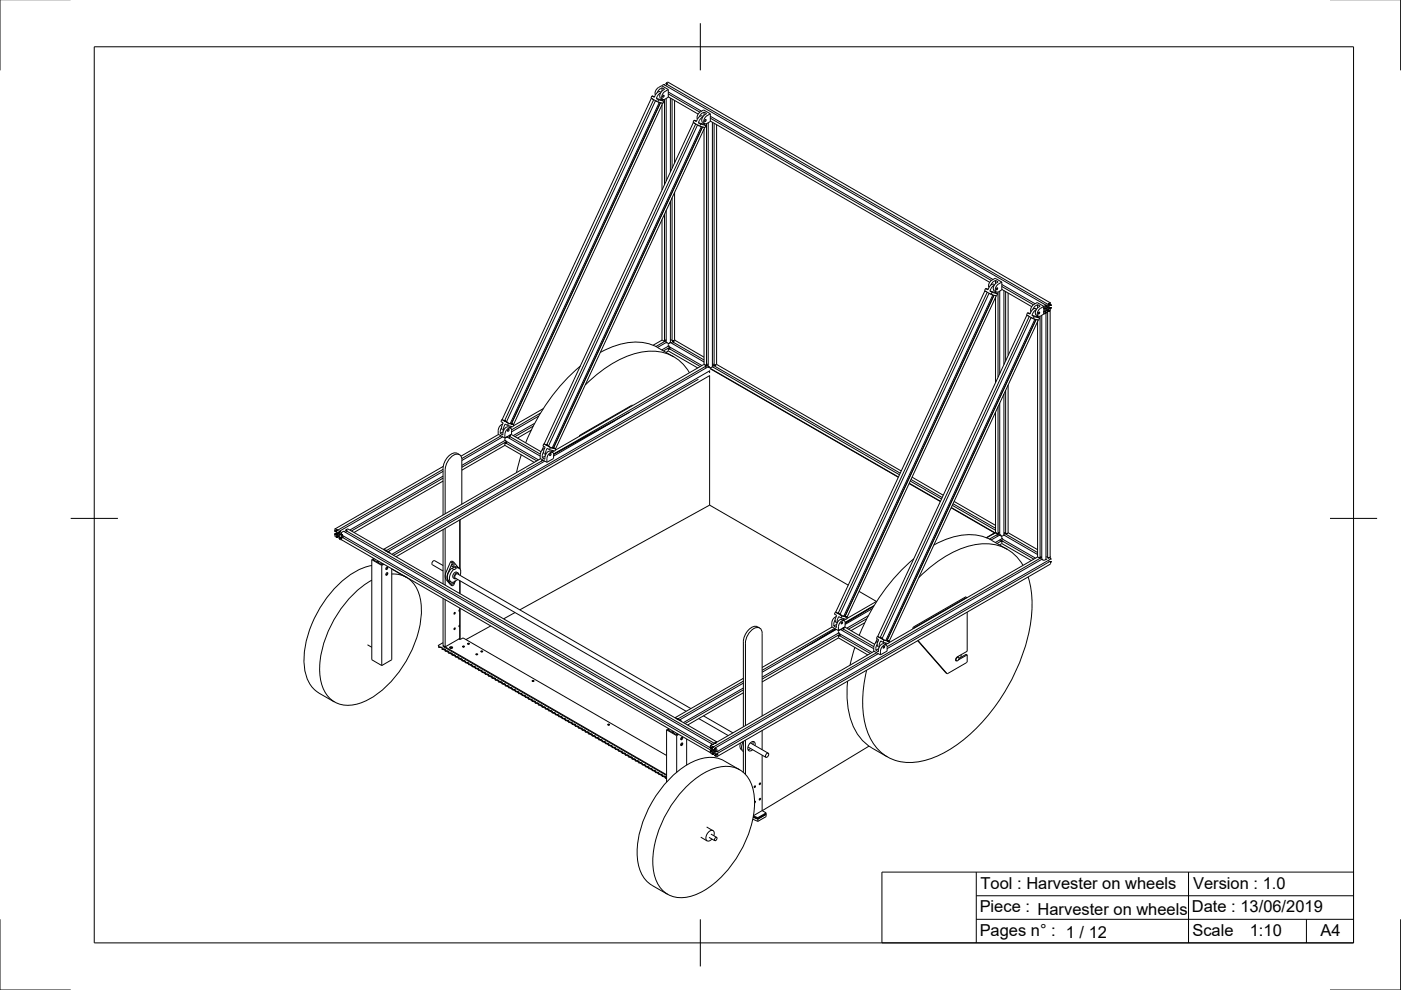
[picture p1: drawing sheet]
<svg xmlns="http://www.w3.org/2000/svg" width="297mm" height="210mm" viewBox="0 0 297 210" stroke-linecap="round" stroke-linejoin="round" font-family="sans-serif">
<defs><g id="words">
<g font-size="3.5">
<text x="207.9" y="188.4">Tool : Harvester on wheels</text>
<text x="253" y="188.4">Version : 1.0</text>
<text x="207.7" y="193.4">Piece : Harvester on wheels</text>
<text x="252.7" y="193.5">Date : 13/06/2019</text>
<text x="207.7" y="198.4">Pages n° : 1 / 12</text>
<text x="252.8" y="198.5">Scale</text>
<text x="265" y="198.5">1:10</text>
<text x="280" y="198.4">A4</text>
</g>
</g></defs>
<!-- layer: Visible -->
<g fill="none" stroke="#000" stroke-width=".21">
<path d="M140 19.5l.1 .1M140 19.5l-.3-.1-.4 .3-.6 .9-.5-.3M140.1 19.7l-.6 .5-.4 .7M140.3 18.2l.4-.3 81.1 46.8M140.4 18.6l.5 .3a1.36 1.36 0 0 0-.8 1.9M140.4 18.6l-.6 .3-.4 .7M140.4 18.6v.7M140.7 17.9h.1M140.7 19.6l1-.6v1.6l-.7 .4-.5 .1a1 1 0 0 1 .2-1.5zM141.2 18.1v.1M141.2 17.8l81 46.8M141.2 18.1h.1"/>
<path d="M141.2 17.7h.1M141.2 17.8h.1M141.2 17.7v.1M141.2 17.6h.1M141.4 17.9l-.2 .2M141.5 17.4l-.3 .2M141.6 17.4l81.1 46.8M141.7 19l-1.4-.8a1.66 1.66 0 0 0-1.3 1.9M141.7 19.5l7 4.1M141.7 19.9l6.7 3.9M138.1 20.8l-31.6 68.2M138.2 20.9l.3 .2"/>
<path d="M138.2 20.3l-.2 .5 1.4 .8M138.2 20.3l.6 .2M138.6 21.1l-31.6 68.1M139.1 20.9l.5 .3M139.1 20.9l1.2 .3M139.3 21.5l-.3-.1-31.6 68.1M139.6 21.6l.2 .1-31.6 68.1-.5-.1M139.6 21.2l-.2 .4M139.6 21.2l1.2 .3M140 21.8l-31.6 68.1-.2-.2M140.1 20.8l.4 .3M140.2 21.8l.3 .1"/>
<path d="M140.3 21.2l.5 .3M140.4 21v.2M140.4 22.2v18.1M140.4 21l-.1 .2M140.5 21.9l-31.6 68.1M140.6 20.2h.2v.3l-.3 .1zM140.8 21.5l-.2 .4-1.2-.3M140.9 21.1v18.1M141.2 20.9v17.5M141.7 20.5l6.3 3.7M141.8 20.6h-.1M142.1 20.8v15.7"/>
<path d="M142.5 21v14.7M143 21.3v13.2M147 26l-31.6 68.1M147.1 26l.3 .2M147.1 25.5l-.2 .4 1.4 .8M147.1 25.5l.6 .1M147.5 26.3l-31.6 68.1M147.9 26.5l-31.6 68.1 .3 .2M147.9 26.5l.3 .2M148.1 26l.4 .3M148.1 26l1.1 .3M148.5 26.8l.2 .1-31.6 68.1-.5-.2"/>
<path d="M148.5 23.7l.7-.4 1.4 .8M148.5 23.7l-.6 .8v.8M148.5 26.3l-.2 .4M148.5 26.3l1.2 .3M148.9 24.6l.2 .1M148.9 23.9l-.6 .8M148.9 24.6h-.3l-.4 .2-.6 1-.5-.3M148.9 26.9l-31.6 68.1M149 24.8l-.6 .5-.3 .7M149.1 27h.3M149.2 26.3l.5 .3M149.3 23.8l.5 .3a1.36 1.36 0 0 0-.8 1.9l.4 .2"/>
<path d="M149.3 23.8l-.4 .2M149.3 23.8v.7M149.3 26.2v.2M149.3 27.3v49.9M149.3 26.2l-.1 .1M149.4 27l-31.6 68.2M149.6 25.4l.1-.1v.3l-.3 .2zM149.6 24.7l1-.6v1.7l-.7 .4h-.5a1 1 0 0 1 .2-1.5zM149.7 26.6l-.2 .5-1.2-.4M149.8 26.2v51.2M150.2 26v51.8M150.6 24.7l59.9 34.6"/>
<path d="M150.6 25.1l59.6 34.4M150.6 25.7l59.2 34.2M150.7 25.7h-.1M151 25.9v51.9M151.4 26.1v51.3M151.9 26.4v50.8l39.2 22.7M140.4 46.5v25.6l-1.9 1.1M140.9 45.4v26.9M141.2 44.6v28M142.1 42.7v29.9M142.5 41.9v30.4M143 40.8v31.3"/>
<path d="M210.3 59.4l.7-.4 1.4 .8M210.3 59.4l-.6 .7v.9M210.7 59.6l-.6 .8M211.1 59.5l.5 .3-.3 .2M211.1 59.5l-.4 .1M211.1 59.5v.6M211.3 60l-.6 .6a.86 .86 0 0 0 .5 1.3M123 77.6a41.7 41.7 0 0 0-11.5 16.3M127.3 74.7a13.1 13.1 0 0 1 11.3-1.4l4.2 2.4M140.3 74.2l1.4-.8 7.1 4.1M140.4 72.1h.1M140.4 72.2l.3 .1"/>
<path d="M140.7 72.3h.1M140.8 72.3h-.1M140.8 72.3h.1M140.9 72.3h.1M140.9 72.1h.3M140.9 72.3h-.1M141.2 72.1h.1M141.2 72.6l.3 .2M141.2 72.6l-1.8 1.1M141.2 72.2l-2.2 1.3M141.3 72.6h.1M141.6 72.8h.2l-.1 .6"/>
<path d="M141.7 74v.4M141.7 74.3v.1M141.7 73.4h.1M141.7 74h.1M141.7 74.4l-.5 .3M141.7 74.4l6.2 3.6M141.8 73.9h.1M141.8 73.9l6.7 3.8M142 73.6l-1.3 .8M142.1 72.6h.1M142.1 73.7l-.1 .3M142.1 73.6v.1"/>
<path d="M142.1 72.6l-.3 .2M142.1 72.6l7.2 4.1M142.5 72.1h-.4M142.5 72.3h.1M142.6 72.3h.1M142.6 72.8v.1M142.6 72.5l6.7 3.8M142.6 72.4v.1M142.6 72.8h.1M142.6 72.4h.1M142.6 72.5h.1M142.7 72.3h.1"/>
<path d="M142.7 72.3l.4-.2 6.2 3.6M142.7 72.3v.1M142.8 72.6l-.2 .2M143 72l.1 .1M143 72.1h.1M146.2 79a9.1 9.1 0 0 0-10.1-4.4 23.6 23.6 0 0 0-12 7M149.2 77.3l-31.5 18.2M149.3 77.2l-.1 .1M149.3 77.3l.3 .2M149.5 77.7l.2 .3M149.6 77.5h.1M149.6 77.4h.1"/>
<path d="M149.7 77.6h.1M149.7 77.6l-32.3 18.7 16.1-8.9M149.7 78h.1M149.7 77.4l-.1 .1M149.7 77.4h.1M149.8 77.4h.1M149.8 77.2h.3M150.1 77.2h.1M150.1 77.3h.1M150.2 77.8l.3 .1M150.2 77.8l-32.8 18.9M150.2 77.8h.1"/>
<path d="M150.5 78.6v.5M150.5 79.6v27.5M150.5 79.6l-66.5 38.4M150.5 78.1l40 23.1M150.5 78.6l-67.4 38.9M150.8 77.9h-.3l40 23.2M151 77.8h.1M151 77.8l-.3 .1M151 77.4l39.9 22.9M151 77.8l39.7 22.9M151.4 77.2l-.4 .1M151.4 77.4h.1"/>
<path d="M151.5 77.4h.1M151.5 77.4l.1 .1M151.6 77.4h.1M151.9 77.3l-.3 .2M152 77.2l-.1 .1M208.8 61.7l-31.7 68.1M208.9 61.7l.3 .2M209 61.2l-.3 .4 1.4 .8M209 61.2l.5 .1M209.3 61.9l-31.6 68.2M209.7 61l-.3 .5-.4-.3M209.7 62.2l-31.6 68.1"/>
<path d="M209.7 62.2l.3 .1M209.9 61.7l.5 .3M209.9 61.7l1.1 .3M210.1 61.2l-.2 .5M210.3 62.5h.2l-31.6 68.2-.8-.4M210.4 62l-.3 .4M210.4 62l1.1 .3M210.7 60.3l.2 .1M210.7 60.3l-.5 .1-.5 .6M210.8 60.5l-.7 .7M210.9 62.6l.3 .1M211 62l.5 .3"/>
<path d="M211.1 61.9v.2M211.1 63v18.1M211.1 61.8l-.1 .2M211.2 62.7l-31.6 68.1M211.4 61h.1v.3l-.3 .1zM211.4 60.4l1-.6v1.6l-.7 .4-.5 .1a1 1 0 0 1 .2-1.5zM211.5 62.3l-.2 .5-1.2-.4M211.6 61.9v18.1M212 61.7v17.5M212.4 60.3l7.1 4.1M212.4 60.7l6.7 3.9M212.4 61.4l6.3 3.6"/>
<path d="M212.5 61.4h-.1M212.9 61.6v15.7M213.2 61.8v14.7M213.7 62.1v13.3M217.7 66.8l-31.7 68.1M217.8 66.9l.3 .1M217.8 66.3l-.1 .5 1.4 .8M217.8 66.3l.6 .2M218.2 67.1l-31.6 68.1M218.6 67.3l-31.6 68.2M218.6 67.3l.3 .2M218.8 66.9l.5 .2"/>
<path d="M218.8 66.9l1.1 .3M219.2 67.6l.2 .1-31.6 68.1-.8-.3M219.3 67.1l-.2 .5M219.3 67.1l1.1 .3M219.6 65.4l.2 .1M219.6 64.8l-.6 .8M219.7 65.4h-.4l-.4 .3-.5 .9-.6-.3M219.7 67.7l-31.6 68.1M219.7 65.7l-.6 .5-.3 .7M219.9 67.8l.2 .1M219.9 67.2l.5 .2M220 64.6l.5 .3-.3 .2"/>
<path d="M220 64.6l-.4 .2M220 64.6v.7M220 67v.2M220 68.2v49.8M220 67l-.1 .2M220.1 67.9l-31.6 68.1M220.2 65.1l-.5 .6a.84 .84 0 0 0 .4 1.3M220.3 66.2h.1v.3l-.3 .1zM220.4 65.6l.9-.6v1.6l-.7 .4h-.5a1 1 0 0 1 .3-1.4zM220.4 67.4l-.2 .5-1.1-.3M220.5 67v51.3M220.9 66.9v51.7"/>
<path d="M221.3 65l-1.4-.9a1.66 1.66 0 0 0-1.3 2M221.3 66.5h.2M221.3 65.9l.1 .1M221.3 66.4l.2 .1M221.3 65.5h.1M221.3 66.1h.1M221.4 66h.1M221.4 65.5h.1M221.4 66v.1h.2M221.4 65.3l.4 .2M221.4 65.4l.4 .2M221.4 66l.2 .1"/>
<path d="M221.6 66.1v.2l.2-.1M221.7 66.1l.1 .1M221.7 64.9l.3 .2M221.7 65.3l-.3-.1v.2M221.7 65.8l-.1 .3M221.8 65.3v.2M221.8 64.7l-.5 .4M221.8 65.6v.1M221.8 66.3h.1M221.8 64.8l.3 .2M221.8 65.5v.1M221.8 66.3l-.3 .2"/>
<path d="M221.8 64.7h.1M221.8 66.3v52.3l-.5 .2-.4-.2M221.8 64.7v.1M221.8 66.2h.1M221.8 64.8h.1M221.8 64.8l-.2 .1 .2 .3M221.8 65.8h.1M221.8 65.8l-.2 .3M221.8 65.2h.1M222 65.1l-.2 .1M222 65.7l-.2 .1M222 65.7h.1"/>
<path d="M222.1 65.2h.1v.2l-.3 .2zM222.1 65l-.1 .1M222.1 65.6l.3 .2M222.1 66h.1M222.1 66v52.3M222.2 66h.1M222.2 64.9l-.1 .1M222.2 65.6l-.1 .1M222.2 64.5v.1M222.2 65.9v.1M222.2 65.6l.2 .2M222.3 65.6h-.1"/>
<path d="M222.3 64.9h-.1M222.3 64.5h.1M222.3 64.6h.1M222.3 65.9h.1M222.3 66h.1M222.3 64.6l.1-.1v.1M222.3 64.4h.1M222.3 64.4v.1M222.3 65.4v.1M222.3 65.3l.3 .2M222.3 65.5h.3M222.4 64.6l-.2 .3"/>
<path d="M222.4 65.8l-.1 .1M222.5 64.7l-.2 .7M222.5 64.7l.1 .1M222.5 64.7l.1-.1v.2M222.6 65.9l-.3 .1-.4-.2 .3 .2M222.6 64.2l-.3 .2M222.6 64.2l.1 .1v.4M222.6 65.3v.2M222.6 65.3h.1M222.6 64.8h.1M222.7 65.8l-.1 52.3M222.7 64.7l-.1 .1"/>
<path d="M222.7 65.2l-.1 .1M222.7 65.3h.1M222.7 64.7h.1M222.7 65.2l-.4-.2 .4 .2M222.7 65.3l-.1 .5M93.9 99.9l-22 12.7M93.9 99.5l-22.4 13M94 98.9l-23 13.3M97.4 96.4a1.59 1.59 0 0 0-2.4 .4l-.6 .8-.4 1.3-.1 10.3M97.9 97.6v9.3M97.9 97.5a1.08 1.08 0 0 0-.5-1.1 1.08 1.08 0 0 0-1.2 .1 3.9 3.9 0 0 0-1.8 3.1v9.3M105.7 92.1l-8 4.6"/>
<path d="M106.2 92.4l-8.3 4.8M106.3 90.7l-.2 .5v.7M106.4 88.9l-.2 .5 .5 .3-.2 .4a.77 .77 0 0 0 .3 1.2M106.4 88.9l1.4 .8M106.4 88.9l.1 .1M106.5 88.9l.3 .3M106.6 89.9l-.7 .5a2.26 2.26 0 0 0-.3 1.7l1.4 .8M106.6 92.6l-8.7 5M106.6 91.8v.4l-.5-.3M106.7 91.6l-.6 .3M106.8 89.2h.1M106.9 89.2h.1"/>
<path d="M107 89.2h.1M107 89.2l.2 .1M107 92.1v.8M107 93v.4M107 94v.4M107 93.4l7.2 4.1M107 93.4l-9.1 5.3M107.1 94.3v.1M107.1 94h.1M107.1 93.4h.1M107.1 94.4l-9.2 5.3M107.1 94.4l6.2 3.6"/>
<path d="M107.1 93.9v.1M107.1 93.9h.1M107.2 93.9l6.6 3.8M107.2 92.8l-.1 .2M107.2 89.3h.1M107.3 89.3l.1 .1M107.4 89.5h.1M107.4 89.5l.3 .2M107.4 93.6l-9.5 5.5M107.5 93.7l-.2 .3M107.5 92.6h.1M107.5 92.6l7 4.1"/>
<path d="M107.5 93.7h.1M107.6 90.2l-.5-.3-.3 .8v.5M107.8 91h.1v.3l-.3 .1zM107.8 89.7l1.1 .4M107.8 89.7l-.2 .5M107.8 90.5l.4 .3M107.8 90.5a1.2 1.2 0 0 0-1.2 1.3M108 92.5h.1M108 92.4h.1M108 92.5l6.6 3.8M108 92.4v.1M108 92.3v.1"/>
<path d="M108 92.3h.1M108 90.7h.1M108.1 92.6l-.2 .3M108.1 89.8h.1M108.2 90.4l-.2 .3M108.3 92.1l6.4 3.7M108.4 89.9h.1M108.5 89.9h.1M108.5 91.2v.9l-1.5 .8M108.5 91.2l-.2-.4a1.2 1.2 0 0 0-1.2 1.3M108.5 89.9l.1 .1M108.6 90h.1"/>
<path d="M108.6 90.5l-.5 .2M108.6 90h.3M108.9 90v.1M108.9 90.1l-.2 .4-1.1-.3M110.5 96.4l-1 3.8M111.5 99.7l-29.7 17.1M112.6 91.2l-2.9 1.7M113.1 90.4l-3.9 2.2M113.3 89.8l-4.5 2.6M114.2 88.2l-5.7 3.4M114.6 87.6l-6.1 3.5M114.6 97.2v.1"/>
<path d="M114.6 97.3l-33.3 19.2M115.1 97.5l-.4 .2M115.2 86.6l-6.4 3.7M115.2 97.6l-3.6 2M115.3 95.8l-.3 .6v.6M115.3 94.6l-.4 .9M115.3 94.1l-.2 .4 .5 .3-.2 .4a.77 .77 0 0 0 .3 1.2M115.3 94.1l1.4 .8M115.3 94.1h.1M115.4 94.1h.1M115.4 94.2l.3 .1M115.5 95.1l-.7 .5a2.26 2.26 0 0 0-.3 1.6l1.5 .8"/>
<path d="M115.5 97.8l-33.2 19.2M115.6 96.7l-.6 .3M115.8 94.3h.1M115.8 94.3v.1M115.8 94.4h.1M115.9 94.4h.1M115.9 94.4h.2M116.1 94.4l.2 .1M116.3 94.7h.1M116.5 95.3l-.5-.2-.3 .7v.5M116.7 96.2h.1v.2l-.2 .2zM116.7 94.9l1.2 .3"/>
<path d="M116.7 94.9l-.2 .4M116.7 95.7l.5 .2M116.8 95.7a1.38 1.38 0 0 0-1.3 1.7l-.5-.4M117 95.8h.1M117.1 95h.1M117.1 95.5l-.2 .3M117.1 94.9l.2 .1M117.3 95h.1M117.3 95l.1 .1M117.4 95h.1M117.4 96.4l-.2-.5a1.2 1.2 0 0 0-1.2 1.3v.8M117.4 95.1h.1"/>
<path d="M117.5 95.1h.1M117.5 95.6l-.5 .3M117.5 95.1l.3 .1M117.8 95.2h.1M117.8 95.1h.1M117.9 95.2l-.3 .4-1.1-.3M130.3 89.2l-12.9 7.2v.8l-1.4 .8M133.9 86l-10.9 6.2-.2 .3M134.1 85.9l.1 .1M134.1 85.9h-.2M148.1 80.4l-64.7 37.3M211.1 87.4v25.5"/>
<path d="M211.6 86.2v26.9M212 85.4v28M212.9 83.5v29.9M213.2 82.8v30.3M213.7 81.6v31.3M71 113.2v.5l.4 .3M71 112.2v.4M71 112.2l.1-.1 .3 .2M71 112.6h.1M71 113.2h.1M71 112.6v.1M71.1 112.7h.1"/>
<path d="M71.1 113.2h.1M71.1 112.7v-.2l.3 .4M71.1 113.2v.2M71.1 113.4h.3M71.2 112.6l-.1 .1M71.3 112.6l.3 .4M71.3 113.7l.1 .1M71.4 113l-.4 .2M71.4 112.9l-.4 .3M71.4 112.9v.5M71.4 113.2l-.3 .2M71.4 112.8v.1"/>
<path d="M71.4 112.3h.1M71.4 114h.1M71.4 113.9v.1M71.4 113.4h.1M71.4 112.5h.1M71.4 112.4h.1M71.4 113.9h.1M71.4 113.8h.1M71.4 112.5l-.1-.1v.2M71.4 112.5l-.1 .1M71.4 112.4l.1 .1M71.5 113.9l.3-.2-.4 .3"/>
<path d="M71.5 113.8v.1M71.5 113.5l.4 .2 .2 .5-.2-.1M71.5 113.5l-.2 .2M71.6 113.1l.2 .1v.3l-.2-.1zM71.6 113.6l-.3 .1M71.6 113l.3-.2 .2 .1-.2 .2-.2-.1M71.6 113h.1M71.7 113h.1M71.9 112.7h.1M71.9 114.1h.1M71.9 114.2h.1M71.9 112.6l.5 .5"/>
<path d="M71.9 114.3h.5M71.9 112.6v.1M72 113.7h.1M72 113.2h.3M72 113.4v.1M72 113.7l.1 .3M72 113.2v.2M72 113.5v.2M72 113.2h.1M72 112.8l-.3 .2M72.1 114l-.2 .1M72.3 113.9l-.2 .1"/>
<path d="M72.3 113.9v.2l-.2-.1M72.3 113.2v.2M72.3 113.3l-.3 .2M72.3 113.2l-.3 .2M72.3 113.4h.1M72.3 113.9h.1M72.3 113.9v.1M72.3 114h.1M72.4 114h.1M72.4 113.4h.1M72.4 113.4l78.2 45.2v-.4M72.4 113v.4"/>
<path d="M72.4 114v.4M72.4 113.1l.4-.5 78.2 45.2M72.4 114.3l78.2 45.3M72.4 114.4l-.1 .1M72.5 113.9v.1M72.5 113.9h.1M72.5 113.9l78.2 45.2M72.7 113.6l-.4 .3M72.8 113.7l-.1 .3M72.8 113.7h.1M72.8 112.7h.1M73.3 112.9h.1"/>
<path d="M73.3 112.4h.1M73.3 112.5h.1M73.3 112.5l78.2 45.1M73.3 112.8v.1M73.4 112.3l.4-.2 78.2 45.2M73.4 112.3h.1M73.5 112.6l-.2 .2M78.8 118.7v21.2l2.1 1.2M78.8 118.7l2.1 1.2M78.8 119.9a16.9 16.9 0 0 0-9.8 7.3 21.9 21.9 0 0 0-4.4 14.7 6.7 6.7 0 0 0 3 5M79.3 118.4l-.5 .3M79.4 118.5l-.3 .2 1.8 1"/>
<path d="M80 119.1h.2l.1 .2M80.1 119.1v.1M80.9 119.4v.3M80.9 119.9v21.2M81.2 119.5l-.3 .2M81.4 119.6l-.5 .3M81.4 116.5l.3 .2M81.5 116.5h-.2M81.7 116.7h.1M81.8 116.7h.1M81.8 116.8h.1M82.2 117h.1"/>
<path d="M82.3 117h-.1M82.3 117l.4 .3M82.3 117h.1M93.9 119.9l-1.7-1a.58 .58 0 0 0-.5 .8l2.2 1.4M93.9 112.3v11.5M93.9 102l-18.8 10.9M93.9 101.4l-19.4 11.2M93.9 101l-19.7 11.4M94.4 112v12.1M95.5 119.1l-.9 2.2a1.64 1.64 0 0 0 0 1.6l.9 1.1 .4 .2M95.5 119.1l.3-.2 .4 .3M95.5 119.1l.4 .2"/>
<path d="M95.9 119.3l-.9 2.2a1.64 1.64 0 0 0 0 1.6l.9 1.1M95.9 119.7l.3-.2 .1 .2-.1 .3-.3 .2zM96.2 119.2l1 1.2M96.2 119.2l-.3 .1M97.5 110.2v10.4M97.5 110.2v10.5M150.5 107.1l29.4 17M150.5 107.1l-40.3 22.2M192.7 102.5l6.7 3.8M192.8 102.5l6.6 3.8M193 102l6.6 3.8M193.1 101.7l6.7 3.8"/>
<path d="M193.4 101.2l6.6 3.8M193.8 118.5a41.7 41.7 0 0 0-11.6 16.2M198 115.5a13.1 13.1 0 0 1 11.3-1.4l4.3 2.4M201.7 107.7l9.2 5.3-1.8 1M201.7 107.6l9.3 5.4M201.9 107.1l9.2 5.3M202.1 106.8l9 5.2M202.3 106.3l8.8 5.1M211 113h.1M211 113l-.5 .3M211 113l-1.8 1M211.1 112.9h-.1"/>
<path d="M211.1 113l.3 .1M211.3 113.4l.2 .3M211.4 113.2h.1M211.5 113.1h.1M211.5 113.2h.1M211.5 113.3h.1M211.5 113.3l-1.7 1M211.6 113.1h.1M211.6 112.9h.3M211.9 112.9l.1 .1M212 113.4l.4 .3 .5-.3M212 113.5h.1"/>
<path d="M212 113.4l-1.9 1.1M212 113.4h.1M212 114.5l.1 .3M212 114.4l7.2 4.1M212.3 113.6l.1 .6M212.3 114.7h.1M212.3 114.8h.1M212.3 114.7l-.9 .5M212.4 114.8h.1M212.4 114.2h.1M212.4 114.8v.4l-.5 .3M212.4 115.2l6.3 3.6"/>
<path d="M212.4 114.2l7.1 4.1M212.4 114.2l-1.4 .8M212.8 113.4h.1M212.9 113l7.1 4.2M212.9 113.4l7.1 4.2M212.9 112.9v.1M212.9 112.9h.3M213.2 113.1h.1M213.3 113.1h.1M213.4 113.1h.1M213.7 113l-.3 .1M213.8 112.9l6.2 3.6"/>
<path d="M216.9 119.9a9.1 9.1 0 0 0-10.1-4.4 23.6 23.6 0 0 0-12 6.9M220 118l-.1 .1M220 118l.1 .1M220 118.1l-31.6 18.2M220 118.1l.4 .2M220.4 118.3h.1M220.5 118.3h.1M220.5 118.1h.3M220.9 118.6l-32.8 18.9M220.9 118.2l-32.8 18.9M220.9 118.6h.1M221.7 118.6h.1"/>
<path d="M222.1 118.1h-.3M222.1 118.3h.1M222.2 118.3h.1M222.3 118.3h.1M222.3 118.8l.2 .3M222.6 118.1l-.3 .2M222.6 119l-70.7 40.9M222.6 119.1h.1M222.6 119l.1 .1M222.7 118v.5l-70.7 40.9M222.7 119.1h.1M222.7 119.6l-70.7 40.8"/>
<path d="M222.7 119.2h.1M222.7 118.5h.1M222.7 119.2v.3M222.7 119.5v.1M77.9 136.7l.9 .5M81.9 121.5l.3-.1v.2l-.1 .2-.2 .2zM81.9 120.3l.3-.1v.2l-.1 .2-.2 .1zM82.1 121.4l-.3 .5M82.1 120.2l-.3 .5M83.1 120.6l3.1 1.8M83.1 120.6v19.3l-2.2 1.2M83.1 121.7a5.7 5.7 0 0 1 5.9 4.9 19 19 0 0 1-2.6 13 19.9 19.9 0 0 1-10.3 9.6 5.9 5.9 0 0 1-8.1-4.8 20.6 20.6 0 0 1 3.9-14.8 21.1 21.1 0 0 1 6.9-6.6"/>
<path d="M92.9 136.9h.1M92.9 136.9l.2 .2M92.9 136.9l.1 .3M93 137.2l.5 .1 .3 .2M93 137.2l.6 .1 .1 .3h.4l.4 .2-.1 .2M93.7 137.6v.1M93.7 137.7h.5l.3 .2M93.9 136.2l-1 .7M93.9 137.7h.1M93.9 137.7l.5 .3M93.9 126.9v10.2l47.4 27.3M94.4 138l.5 .1 .3 .2"/>
<path d="M94.4 137.2l3-1.8 .1 .1 .7-.3 43.1 25M94.4 127.1v10.1M94.4 137.2l-.5-.3 47.4 27.4M94.4 138l.6 .1 .1 .3M94.6 138.1l.5 .3M95.3 138.5l.6 .3M95.4 137.2l.3-.1 .3 .2-.4 .2-.3-.2zM95.4 137.4h.4M95.6 137.3l.3 .1M95.8 137.3l.1 .1h-.6M95.8 120.5a2.28 2.28 0 0 0-.8 2.5l.6 .4M95.8 120.5l.4 .2"/>
<path d="M95.8 138.8v.1M95.8 138.9h.5l.3 .2M95.8 138.8l.7 .1v.3M95.9 138.7l-.8-.3 .7 .1v.3M96.1 138.9l.5 .3M96.1 122.5l.3 .2M96.2 120.7l-.5 .7a1.35 1.35 0 0 0 .1 2.1l.4-.1 .9-.6M96.3 123.3l-.3 .5h-.1l-.1-.3M96.3 120.2l.4 .2M96.4 133.1l.1 .1-.2 .3zM96.4 129.9h.1l-.2 .3zM96.5 139.3h.5l.3 .2"/>
<path d="M96.5 139.3h.7v.3M96.6 123.2l-.4 .9-.3 .1M96.8 139.3l.5 .3M96.8 120.4a.79 .79 0 0 1 .8 .3 .79 .79 0 0 1 .1 .9l-.1 .4M96.8 120.4l-.6 .3M97 121.7l49.5 28.5M97 121.7a.58 .58 0 0 0-.5 .8l49 28.3M97.1 121.5l-.3-.2a.82 .82 0 0 0-.7 1.2M97.2 139.8l.2-.2 .5 .1v.4M97.2 139.7h.5l.3 .2M97.3 121.8l-.1-.3a.72 .72 0 0 0-.8 .4 .72 .72 0 0 0 .1 .8h.3M97.3 120.5l-.8-.4-.7 .4"/>
<path d="M97.5 139.7l.5 .3M97.5 123.1v2.7M97.5 128.9v6.7M97.5 135.5h.1M97.5 132.5l-.2 .3h.2M97.5 129.2l-.2 .3h.2M97.5 122h.1M97.5 123.1v2.8M97.5 129v6.6M98.1 137.2h.3M98.1 137l.4 .1-.4 .1zM99.2 136.6h.3"/>
<path d="M99.2 136.4l.3 .1-.3 .1zM100.9 138.8h.3M100.9 138.6l.4 .1-.4 .1zM102 138.2h.3M102 138l.3 .1-.3 .1zM104.1 132.7l-5.3 2.9M109.2 129.9l-2.4 1.3M161.1 133.2a1.59 1.59 0 0 0-2.4 .4l-.8 1.2-.3 1.3v18M176.4 132.9l-14.8 8.6M176.8 132.3v.4M177 133.2l-15.4 8.9M177.1 131.5l-.3 .8"/>
<path d="M177.1 133.3l-8.3 5.1M177.1 129.8l1.4 .8M177.1 129.8l-.2 .4 .5 .3-.2 .5M177.2 130.9a.77 .77 0 0 0 .3 1.2M177.2 129.8l.3 .2M177.2 133.4l-5.2 3.2M177.3 130.8l-.7 .4a2.15 2.15 0 0 0-.2 1.7l1.4 .8M177.3 133.4l-15.7 9.1M177.4 132.4l-.6 .3M177.6 130h.1M177.7 130h.1M177.7 130.1h.1"/>
<path d="M177.7 130l.4 .2M177.8 134.8v.5M177.8 133.9v.3M177.8 134.2l7.1 4.1M177.8 134.2l-16.2 9.4M177.8 134.8h.1M177.8 134.2h.1M177.9 134.7h.1M177.9 134.7h-.1M177.9 134.7l6.6 3.8M177.9 133.6l-.1 .3M178.1 130.3h.1"/>
<path d="M178.1 134.4l-16.5 9.6M178.2 134.5l-.2 .3M178.2 133.5h.1M178.2 133.5l7.1 4M178.2 133.5l-.3 .1M178.2 134.5h.1M178.3 131l-.5-.3-.3 .8v.5M178.5 131.9h.1v.2l-.2 .2zM178.5 130.6l1.2 .3M178.5 130.6l-.2 .4M178.5 131.4l.5 .2M178.6 131.4a1.38 1.38 0 0 0-1.3 1.6l-.5-.3"/>
<path d="M178.7 133.7h-.1M178.7 133.3h.1M178.7 133.3l6.6 3.8M178.7 133.2h.1M178.7 133.6v.1M178.8 131.5h.1M178.8 133.4l-.1 .3M178.9 130.7h.1M178.9 131.2l-.1 .3M178.9 130.6l.3 .1M179.1 133l6.3 3.6M179.1 133h-.1"/>
<path d="M179.2 130.7l31.6-68.1-31.6 68.1M179.2 130.7h.1M179.2 132.1l-.2-.5a1.2 1.2 0 0 0-1.2 1.3v.8M179.2 130.8h.1M179.3 130.8h.1M179.3 131.3l-.4 .2M179.3 130.8h.3M179.6 130.8l.1 .1M179.6 130.8h.1M179.7 130.9l-.2 .4-1.2-.3M181.2 137.2l-1 3.8M182.1 125.4l3.7 2.1"/>
<path d="M183.3 132l-2.9 1.7M183.8 131.2l-3.9 2.2M184 138.9l-6.2-3.6-16.2 9.3M184.1 130.6l-4.6 2.6M184.5 128.9l-5.3 3.1M184.9 129.1l-5.7 3.3M185.2 128.5l-6 3.7M185.3 138.1h.1M185.3 128.4l-6.1 3.7v.8l-1.4 .8M185.3 138.1l-34.7 20M185.7 137.5v.4M185.9 138.4l-34.8 20.1"/>
<path d="M185.9 127.5l-6.3 3.6M186 136.7l-.3 .8M186 135.4l-.4 .9M186 134.9l1.4 .8M186 134.9l-.2 .5 .5 .2-.2 .5M186.1 136.1a.81 .81 0 0 0 .1 1M186.1 134.9l.1 .1M186.2 135l.3 .2M186.2 137.1l.2 .1M186.2 135.9l-.6 .5a2.26 2.26 0 0 0-.3 1.6l1.4 .8M186.2 138.6l-34.6 20M186.2 137.8v.4l-.5-.3"/>
<path d="M186.3 137.5l-.6 .4M186.5 135.2h.1M186.6 135.2h.1M186.6 135.2l.4 .2M187 135.5h.1M187.2 136.2l-.5-.3-.3 .7v.5M187.4 137h.1v.3l-.2 .1zM187.4 135.7l1.2 .3M187.4 135.7l-.2 .5M187.5 136.5l.4 .3M187.5 136.5a1.2 1.2 0 0 0-1.2 1.3M187.8 135.8h.1"/>
<path d="M187.8 136.3l-.1 .3M187.9 135.7l.1 .1M188 135.8h.1M188.1 135.9h.1M188.1 137.2v.8l-1.4 .8M188.1 137.2l-.2-.4a1.2 1.2 0 0 0-1.2 1.2v.8M188.2 135.9h.1M188.2 136.4l-.5 .3M188.2 135.9l.3 .1M188.5 136h.1M188.6 136l-.2 .5-1.2-.3M194 133l-.2 .2"/>
<path d="M194.6 135.8l5.9 6.9M194.6 135.8l6.1 7M202.9 139.5l.3-.2 .1 .2-.1 .5-.3 .1-.2-.2zM202.9 139.3l-.3 .5 .2 .3-.2-.1M203.1 139.2l.1 .1M203.8 138.8l-.1 .6M204.6 126.6l-10.9 6.3-.2 .5M204.6 126.6l.4 .1-11 6.3M205.1 138.8v1.4l-.2 .3-4 2.3-.3-.1M205.1 129.8v8.3l-2.2 1.2M205.1 138.8l-.2-.1-1.6 .9M205.1 138.8l-1.9 1.1"/>
<path d="M218 122.3a25.7 25.7 0 0 1-.8 15.3 40.8 40.8 0 0 1-15 20.8 16.3 16.3 0 0 1-10.7 3.2 9.4 9.4 0 0 1-7.9-7.5 23.7 23.7 0 0 1 .1-12M67.6 146.9l3.3 1.9M98.2 140.1l.5 .3M98.6 140.5h.5l.3 .3M98.6 140.5h.7l.1 .4M98.7 140.4l-.8-.3h.7v.4M98.9 140.5l.5 .3M99.3 141l.5-.1 .3 .3M99.6 140.9l.5 .4v-.1l-.3-.3-.5 .1M100.3 141.3l.5 .3M100.8 141.7l.5 .1 .3 .2M100.8 141.7h.6l.1 .4"/>
<path d="M100.9 141.6l-.8-.3h.6l.1 .4M101 141.7l.5 .3M101.5 142.1l.5 .1 .3 .2M101.5 142.1h.6l.1 .4M101.7 142.1l.5 .4M102.4 142.6l.5 .3M103 142.8l-.8-.3 .6 .1 .1 .3M103.1 143l.5 .3M103.6 143.3l.6 .1 .1 .3M103.6 143.4h.5l.3 .2M103.7 143.2l-.8-.3 .6 .1 .2 .2-.1 .2M103.8 143.4l.6 .3"/>
<path d="M104.3 143.8h.1M104.3 143.8h.5l.3 .2M104.3 143.8h.6l.1 .4M104.5 143.8l.6 .3M105 144.2h.6l.1 .4M105 144.2l.8 .2M105.2 144.2l.6 .3M105.7 144.6h.5l.3 .2M105.7 144.6h.7v.4l.5-.1 .3 .2-.1 .3M105.9 144.6l.6 .3M106.4 145h.1M106.4 145.1l.5-.1 .3 .3"/>
<path d="M106.7 145l.5 .3M107.1 145.5l.3-.2 .4 .1v.4M107.1 145.5h.5l.3 .2M107.4 145.4l.5 .3M107.8 145.8l.5 .1 .3 .2M107.8 145.8h.7v.4M108.1 145.8l.5 .3M108.5 146.2l.5 .1 .3 .2M108.6 146.2h.6l.1 .4M108.8 146.2l.5 .3M109.2 146.6v.1M109.2 146.7h.5l.3 .2"/>
<path d="M109.2 146.6l.7 .1 .1 .3M109.5 146.6l.5 .4M110.2 147.1l.5 .3M110.7 147.4l.5 .1 .3 .2M110.7 147.4l.6 .1 .1 .3M110.7 147.3l-.8-.3 .7 .1 .1 .3M110.9 147.5l.5 .3M111.4 147.8l.5 .1 .3 .2M111.4 147.8h.4l.4 .3-.1 .1-.5-.3M112.1 148.2v.1M112.1 148.2l.6 .1 .1 .3M112.1 148.3h.5l.3 .2"/>
<path d="M112.3 148.3l.5 .3M112.8 148.6l.5 .1 .3 .2M112.8 148.6l.6 .1 .1 .3M112.9 144.5h.3M112.9 144.3l.3 .1-.3 .1zM113 148.7l.5 .3M113.5 149l.5 .1 .3 .2M113.5 149.1h.6l.1 .3M113.7 149.1l.6 .3M114.2 149.5v.1M114.2 149.5h.6l.1 .4M114.2 149.5h.5l.3 .2"/>
<path d="M114.4 149.5l.6 .3M115.1 149.9l.6 .3M115.6 150.3h.5l.3 .3M115.6 150.3h.7v.4h.5l.3 .1-.1 .3M115.7 150.2l-.8-.3h.6l.1 .4M115.8 150.3l.6 .3M116.3 150.7v.1M116.3 150.8l.5-.1 .3 .3M116.5 150.7l.6 .3M117.3 151.1l.5 .3M117.7 151.5l.5 .1 .3 .2M117.7 151.5h.7l.1 .4"/>
<path d="M117.8 151.4l-.8-.3h.7v.4M118 151.5l.5 .3M118.4 152l.3-.1h.4l.1 .4M118.4 152h.5l.3 .2M118.7 151.9l.5 .3M119.4 152.4l.5 .3M119.8 152.7l.5 .1 .3 .2M119.9 152.7l.6 .1 .1 .3M119.9 152.6l-.2-.2-.5-.1 .6 .1 .1 .3M120.1 152.8l.5 .3M120.6 153.1l.5 .1 .3 .2M120.6 153.1l.6 .1 .1 .3"/>
<path d="M120.8 153.2l.5 .3M121.3 153.6h.5l.3 .2M121.3 153.5l.6 .1 .1 .3M121.5 153.6l.5 .3M122.2 154l.5 .3M122.7 154.4h.5l.3 .3M122.7 154.4h.6l.1 .4M122.8 154.2l-.8-.2h.6l.1 .4M122.9 154.4l.5 .3M123.4 154.8h.5l.3 .3M123.4 154.8h.6l.1 .4M123.6 154.8l.5 .3"/>
<path d="M124.3 155.2l.6 .3M124.8 155.6v.1M124.8 155.7h.5l.3 .2M124.9 155.5l-.3-.3h-.5h.7v.4h.5l.3 .1-.1 .3M125 155.6l.6 .3M125.5 156l.5 .1 .3 .2M125.5 156h.6l.1 .4M125.8 156l.5 .3M126.2 156.5l.2-.1h.5v.4M126.2 156.5h.5l.3 .2M126.4 156.4l.6 .4M126.9 156.8v.1"/>
<path d="M126.9 156.8l.7 .1v.3M126.9 156.9h.5l.3 .2M127.2 156.9l.5 .3M127.6 157.2l.5 .1 .3 .2M127.6 157.2l.7 .1 .1 .3M127.9 157.3l.5 .3M128.6 157.7l.5 .3M128.9 153.7h.3M128.9 153.5l.3 .1-.3 .1zM129 158v.1M129 158l.7 .1 .1 .3M129 158.1h.5l.3 .2"/>
<path d="M129.1 157.9l-.8-.3 .7 .1 .1 .3M129.3 158.1l.5 .3M129.8 158.4l.5 .1 .3 .2M129.8 158.4l.6 .1 .1 .3M130 158.5l.5 .3M130.5 158.9l.2-.1 .4 .1 .1 .3M130.5 158.9h.5l.2 .2M130.7 158.9l.5 .3M131.4 159.3l.5 .3M131.9 159.7h.5l.3 .3M131.9 159.7h.6l.1 .4M132 159.5l-.3-.2h-.5h.6l.1 .4"/>
<path d="M132.1 159.7l.5 .3M141.3 154.7v11.1M141.3 154.7l2.2 1.3M141.8 154.5l-.5 .2M141.9 154.6l-.3 .1 1.9 1.1M142.5 155.2h.2l.1 .2M142.6 155.2v.1M143.1 152.2l.5 .2M143.5 155.5v.3M143.5 156v7.8M143.6 152.4h.1M143.6 152.5h.1"/>
<path d="M143.8 155.6l-.3 .2M143.9 155.7l-.4 .3M144 152.7h.1M144.1 152.7h.1M144.1 152.7h-.1M144.1 152.6l.4 .4M144.4 157.6l.3-.1 .1 .2-.2 .3-.2 .1zM144.4 156.4l.3-.1 .1 .1-.2 .3-.2 .1zM144.6 157.5l-.3 .5M144.6 156.3l-.3 .5M145.6 156.7v5.5M148.1 152.4l6.3 3.5"/>
<path d="M149.1 151.8l6.3 3.6M150.6 159.5l.4 .4M150.6 159.2h.1M150.6 158.6h.1M150.6 159.1h.1M150.7 158.6h.1M150.7 159.2h.1M150.7 158.7h.1M150.7 159.1h.1M150.7 159.4h.3M150.7 159.2v.2M150.9 158.6l-.2-.1v.2"/>
<path d="M150.9 158.6l-.2 .1M150.9 158.6l.1 .8M150.9 158.5l.2 .4M150.9 159.7l.2 .1M151 159l-.4 .2v.3M151 159l-.3 .2M151 159.2l-.3 .2M151 157.8h.1M151 157.8l-.4 .4 .2-.1 .2 .2M151 158.3h.1M151 159.9h.1M151 157.8v.1"/>
<path d="M151 158.3l.1 .2M151.1 158.9h-.1M151.1 159.3l-.1 .1M151.1 157.9h.1M151.1 158.4h.1M151.1 159.9h.1M151.1 159.8h.1M151.1 158.5l-.2-.1v.1M151.1 158.5h-.2M151.1 159.8l-.1 .1M151.1 159.5l-.2 .2M151.1 158.8h.1"/>
<path d="M151.1 159.4v.1M151.1 159.5l.4 .2-.5 .2M151.1 158.8l.2 .1M151.2 159.1l.3 .1v.3l-.3-.2zM151.2 159.5l-.3 .2M151.3 158.9v.1M151.3 159l.2 .1M151.4 159.7l-.3 .2M151.5 159.1h.1M151.5 159.7l.2 .5-.1-.1M151.6 157.6h.1M151.6 158.7h.1"/>
<path d="M151.6 158.7l.1 .3-.2 .1M151.6 157.5h.1M151.6 158.6l.4 .3v.5M151.6 158.6h.1M151.6 157.5v.1M151.6 158.6v.1M151.6 158.6l-.1 .1M151.6 158.8l-.3 .1M151.6 159.5l.1 .5M151.6 159.2h.3v.1M151.6 159.2v.2M151.6 159.4v.1"/>
<path d="M151.6 159.2h.1M151.7 158.8l-.4 .2M151.7 160l-.2 .1M151.9 159.9v.2l-.2-.1M151.9 159.9l-.2 .1M151.9 159.3l-.3 .2M151.9 159.2l-.3 .2M151.9 159.9h.1M151.9 159.4h.1M152 159.4h.1M152 159.9h.1M152 159.9v.1"/>
<path d="M152 160h.1M152 157.3l-.4 .2M152 160v.4l-.4-.2M157 157.5a1.19 1.19 0 0 0 .3 1.6M157.4 157.5a1.58 1.58 0 0 0 .2 1.9M157.6 157.2l-.2 .4M157.6 157.2v6.6M157.6 144.8l-13.5 7.8M157.6 144.4l-14 8.1M157.6 143.8l-14.4 8.4M157.6 146.9l-11.8 6.8M157.6 146.3l-12.4 7.1"/>
<path d="M157.6 145.9l-12.7 7.3M158.1 156.9v7.3M158.6 158.4l3.8 2.2M159.1 157.5l3.8 2.2M159.1 158.7l-.5 .3M159.6 157.2v.6M160.1 158.1a.61 .61 0 0 0-.4-.9 1.43 1.43 0 0 0-1 1.9 .61 .61 0 0 0 .9-.2M161.6 151.8v-17.5a1.08 1.08 0 0 0-.5-1.2 1.08 1.08 0 0 0-1.3 .2 3.9 3.9 0 0 0-1.8 3l.1 17.6M161.6 154.9v4.1M162.5 159.9l.3-.2 .2 .2-.2 .5-.3 .2-.2-.3zM179.7 144.4a16.4 16.4 0 0 0 2.8 12.1l1.5 1.5 .8 .6M184.3 158.2l-22.7 13.7"/>
<path d="M184.8 158.6l3.4 1.9M132.8 160.1l.5 .3M133.3 160.5h.5l.3 .3M133.3 160.5h.6l.1 .4M133.4 160.4l-.8-.3h.6l.1 .4M133.5 160.5l.5 .3M134.2 160.9l.5 .3M134.7 161.4h.5l.3 .2M134.7 161.3h.7v.4M134.8 161.2l-.8-.3h.6l.2 .3-.1 .2M134.9 161.3l.6 .3M135.4 161.7l.5 .1 .3 .2"/>
<path d="M135.4 161.7h.7v.4M135.7 161.7l.5 .3M136.4 162.2l.5 .3M136.9 162.4l-.3-.2-.5-.1 .7 .1v.3M137.1 162.6l.5 .3M137.5 162.9v.1M137.5 163h.5l.3 .2M137.6 162.8l-.8-.3 .7 .1v.3h.5l.3 .2-.1 .2M137.8 163l.5 .3M138.5 163.4l.5 .3M139 163.6l-.8-.3 .7 .1 .1 .3M139.2 163.8l.5 .3"/>
<path d="M139.7 164.2h.5l.3 .3M139.7 164.2h.6l.1 .4M139.7 164l-.8-.2h.7l.1 .4M139.9 164.2l.5 .3M140.4 164.6h.5l.3 .3M140.4 164.6h.6l.1 .4M140.6 164.6l.5 .3M141.3 165h.1M141.3 164.9l-.2 .2 .2-.1M145.8 166.6a11.7 11.7 0 0 1 9.2-4 6.2 6.2 0 0 1 4.9 6.2 23 23 0 0 1-6.2 16.4 13.9 13.9 0 0 1-9.2 5.1 5.8 5.8 0 0 1-5.8-5 20.1 20.1 0 0 1 3.3-14 24.5 24.5 0 0 1 3.8-4.7zM148.6 177.5l1.3 .8M149.8 175.3l1.4 .8"/>
<path d="M150.3 177.5l1.2 .7M150.7 176.8l1.2 .7M151.3 177.2a.8 .8 0 0 0-.2-1.1 1.57 1.57 0 0 0-1.3 2.1 .8 .8 0 0 0 1.1-.3M151.5 160.1h.1M151.6 160.1h.1M151.6 160.2h.1M151.6 177.7l.3-.2 .1 .2-.1 .4-.3 .1-.1-.2zM156.8 163.2l-3.3-1.9a7 7 0 0 0-6.5 .1 22.6 22.6 0 0 0-10.9 13.4 14.1 14.1 0 0 0 0 10.7l1.3 1.6 .8 .6M159.6 173.7l1.1 .5M159.7 173l1 .4M160 169.9l.2 .1-.2 .2M160 166.6l.2 .1-.3 .3z"/>
<path d="M160.7 173.4v.8M161.1 169.3l.2 .1-.3 .2zM161.1 166l.2 .1-.3 .3zM161.6 171.9l.8 .5M161.6 171.9l-1.9 1M161.6 160.1v11.8M162.4 172.4v.7l-1.7 1.1M162.4 172.6l-1.7 1.1-1-.5M162.4 172.5l-1.7 1-1-.4M162.4 172.4l-1.7 1M138.2 187.7l3.4 1.9"/>
</g>
<!-- layer: Border -->
<path d="M0 -.1v15M297 -.1v15M20 9.9h267v190h-267zM148.5 4.9v10M15 109.9h10M282 109.9h10M0 194.9v15h15M148.5 194.9v10M297 194.9v15h-15" fill="none" stroke="#000" stroke-width=".21"/>
<!-- layer: TitleBlock -->
<path d="M187 184.9h100v15h-100zM207 194.9h80M207 189.9h80M207 184.9v15M252 184.9v15M277 194.9v5" fill="none" stroke="#000" stroke-width=".21"/>
<use href="#words"/>
</svg>
